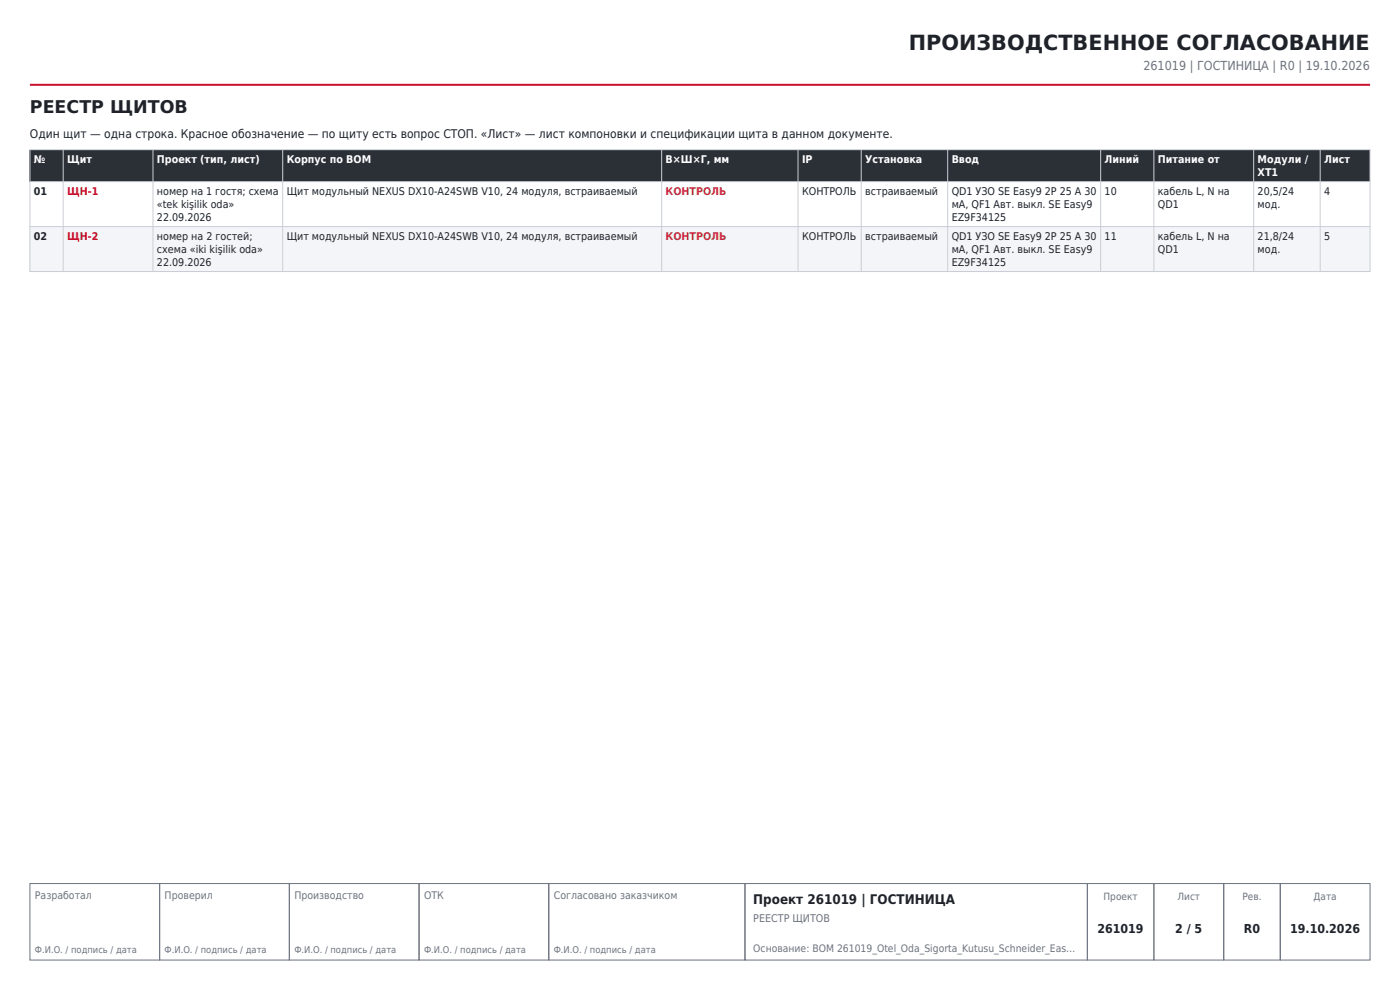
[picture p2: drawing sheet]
<svg xmlns="http://www.w3.org/2000/svg" width="297mm" height="210mm" viewBox="0 0 297 210" stroke-linecap="round" stroke-linejoin="round" font-family="sans-serif">
<defs><g id="words">
<text font-size="4.4" fill="#1f2329" x="192.8" y="10.6">ПРОИЗВОДСТВЕННОЕ СОГЛАСОВАНИЕ</text>
<text font-size="3.7" fill="#1f2329" x="6.3" y="24">РЕЕСТР ЩИТОВ</text>
<text font-size="2.8" fill="#1f2329" x="159.8" y="191.7">Проект 261019 | ГОСТИНИЦА</text>
<text font-size="2.6" fill="#6b7280" x="242.6" y="14.8">261019 | ГОСТИНИЦА | R0 | 19.10.2026</text>
<g font-size="2.6" fill="#1f2329">
<text x="232.8" y="198">261019</text>
<text x="249.3" y="198">2 / 5</text>
<text x="263.9" y="198">R0</text>
<text x="273.7" y="198">19.10.2026</text>
</g>
<text font-size="2.5" fill="#1f2329" x="6.3" y="29.3">Один щит — одна строка. Красное обозначение — по щиту есть вопрос СТОП. «Лист» — лист компоновки и спецификации щита в данном документе.</text>
<g font-size="2.3" fill="#fff">
<text x="7.2" y="34.6">№</text>
<text x="14.3" y="34.6">Щит</text>
<text x="33.3" y="34.6">Проект (тип, лист)</text>
<text x="60.8" y="34.6">Корпус по BOM</text>
<text x="141.2" y="34.6">В×Ш×Г, мм</text>
<text x="170.1" y="34.6">IP</text>
<text x="183.5" y="34.6">Установка</text>
<text x="201.9" y="34.6">Ввод</text>
<text x="234.3" y="34.6">Линий</text>
<text x="245.6" y="34.6">Питание от</text>
<text x="266.8" y="34.6">Модули /</text>
<text x="280.9" y="34.6">Лист</text>
<text x="266.8" y="37.4">XT1</text>
</g>
<g font-size="2.3" fill="#1f2329">
<text x="7.2" y="41.4">01</text>
<text x="33.3" y="41.4">номер на 1 гостя; схема</text>
<text x="60.8" y="41.4">Щит модульный NEXUS DX10-A24SWB V10, 24 модуля, встраиваемый</text>
<text x="170.1" y="41.4">КОНТРОЛЬ</text>
<text x="183.5" y="41.4">встраиваемый</text>
<text x="201.9" y="41.4">QD1 УЗО SE Easy9 2P 25 А 30</text>
<text x="234.3" y="41.4">10</text>
<text x="245.6" y="41.4">кабель L, N на</text>
<text x="266.8" y="41.4">20,5/24</text>
<text x="280.9" y="41.4">4</text>
<text x="33.3" y="44.2">«tek kişilik oda»</text>
<text x="33.3" y="46.9">22.09.2026</text>
<text x="201.9" y="44.2">мА, QF1 Авт. выкл. SE Easy9</text>
<text x="201.9" y="46.9">EZ9F34125</text>
<text x="245.6" y="44.2">QD1</text>
<text x="266.8" y="44.2">мод.</text>
<text x="7.2" y="51">02</text>
<text x="33.3" y="51">номер на 2 гостей;</text>
<text x="33.3" y="53.7">схема «iki kişilik oda»</text>
<text x="60.8" y="51">Щит модульный NEXUS DX10-A24SWB V10, 24 модуля, встраиваемый</text>
<text x="170.1" y="51">КОНТРОЛЬ</text>
<text x="183.5" y="51">встраиваемый</text>
<text x="201.9" y="51">QD1 УЗО SE Easy9 2P 25 А 30</text>
<text x="201.9" y="53.7">мА, QF1 Авт. выкл. SE Easy9</text>
<text x="234.3" y="51">11</text>
<text x="245.6" y="51">кабель L, N на</text>
<text x="245.6" y="53.7">QD1</text>
<text x="266.8" y="51">21,8/24</text>
<text x="266.8" y="53.7">мод.</text>
<text x="280.9" y="51">5</text>
<text x="33.3" y="56.5">22.09.2026</text>
<text x="201.9" y="56.5">EZ9F34125</text>
</g>
<g font-size="2.3" fill="#c8102e">
<text x="14.3" y="41.4">ЩН-1</text>
<text x="14.3" y="51">ЩН-2</text>
</g>
<g font-size="2.3" fill="#b26b00">
<text x="141.2" y="41.4">КОНТРОЛЬ</text>
<text x="141.2" y="51">КОНТРОЛЬ</text>
</g>
<text font-size="2.3" fill="#6b7280" x="159.8" y="195.5">РЕЕСТР ЩИТОВ</text>
<g font-size="2.2" fill="#6b7280">
<text x="7.4" y="190.6">Разработал</text>
<text x="34.9" y="190.6">Проверил</text>
<text x="62.4" y="190.6">Производство</text>
<text x="90" y="190.6">ОТК</text>
<text x="117.5" y="190.6">Согласовано заказчиком</text>
<text x="159.8" y="201.9">Основание: BOM 261019_Otel_Oda_Sigorta_Kutusu_Schneider_Eas…</text>
</g>
<g font-size="2.1" fill="#6b7280">
<text x="234.1" y="190.9">Проект</text>
<text x="249.8" y="190.9">Лист</text>
<text x="263.6" y="190.9">Рев.</text>
<text x="278.7" y="190.9">Дата</text>
</g>
<g font-size="2" fill="#6b7280">
<text x="7.4" y="202.2">Ф.И.О. / подпись / дата</text>
<text x="34.9" y="202.2">Ф.И.О. / подпись / дата</text>
<text x="62.4" y="202.2">Ф.И.О. / подпись / дата</text>
<text x="90" y="202.2">Ф.И.О. / подпись / дата</text>
<text x="117.5" y="202.2">Ф.И.О. / подпись / дата</text>
</g>
</g></defs>
<path d="M6.3 18h284.4" fill="none" stroke="#c8102e" stroke-width=".42"/>
<path d="M6.3 187.4h27.6v16.2h-27.6zM33.9 187.4h27.5v16.2h-27.5zM61.4 187.4h27.5v16.2h-27.5zM88.9 187.4h27.5v16.2h-27.5zM116.4 187.4h41.6v16.2h-41.6zM158 187.4h72.7v16.2h-72.7zM230.7 187.4h14.1v16.2h-14.1zM244.8 187.4h14.8v16.2h-14.8zM259.6 187.4h12v16.2h-12zM271.6 187.4h19.1v16.2h-19.1z" fill="none" stroke="#6b7280" stroke-width=".21"/>
<path d="M6.3 31.7h284.4v6.8h-284.4z" fill-rule="evenodd" fill="#2b2f36"/>
<path d="M6.3 48.1h284.4v9.5h-284.4z" fill-rule="evenodd" fill="#f3f5f8"/>
<g fill="none" stroke="#c9ced6" stroke-width=".21">
<path d="M6.3 31.7h284.4v25.9h-284.4zM6.3 38.5h284.4M13.4 31.7v25.9M32.5 31.7v25.9M60 31.7v25.9M140.4 31.7v25.9M169.3 31.7v25.9M182.7 31.7v25.9M201 31.7v25.9M233.5 31.7v25.9M244.8 31.7v25.9M266 31.7v25.9"/>
<path d="M280.1 31.7v25.9M6.3 48.1h284.4"/>
</g>
<use href="#words"/>
</svg>
